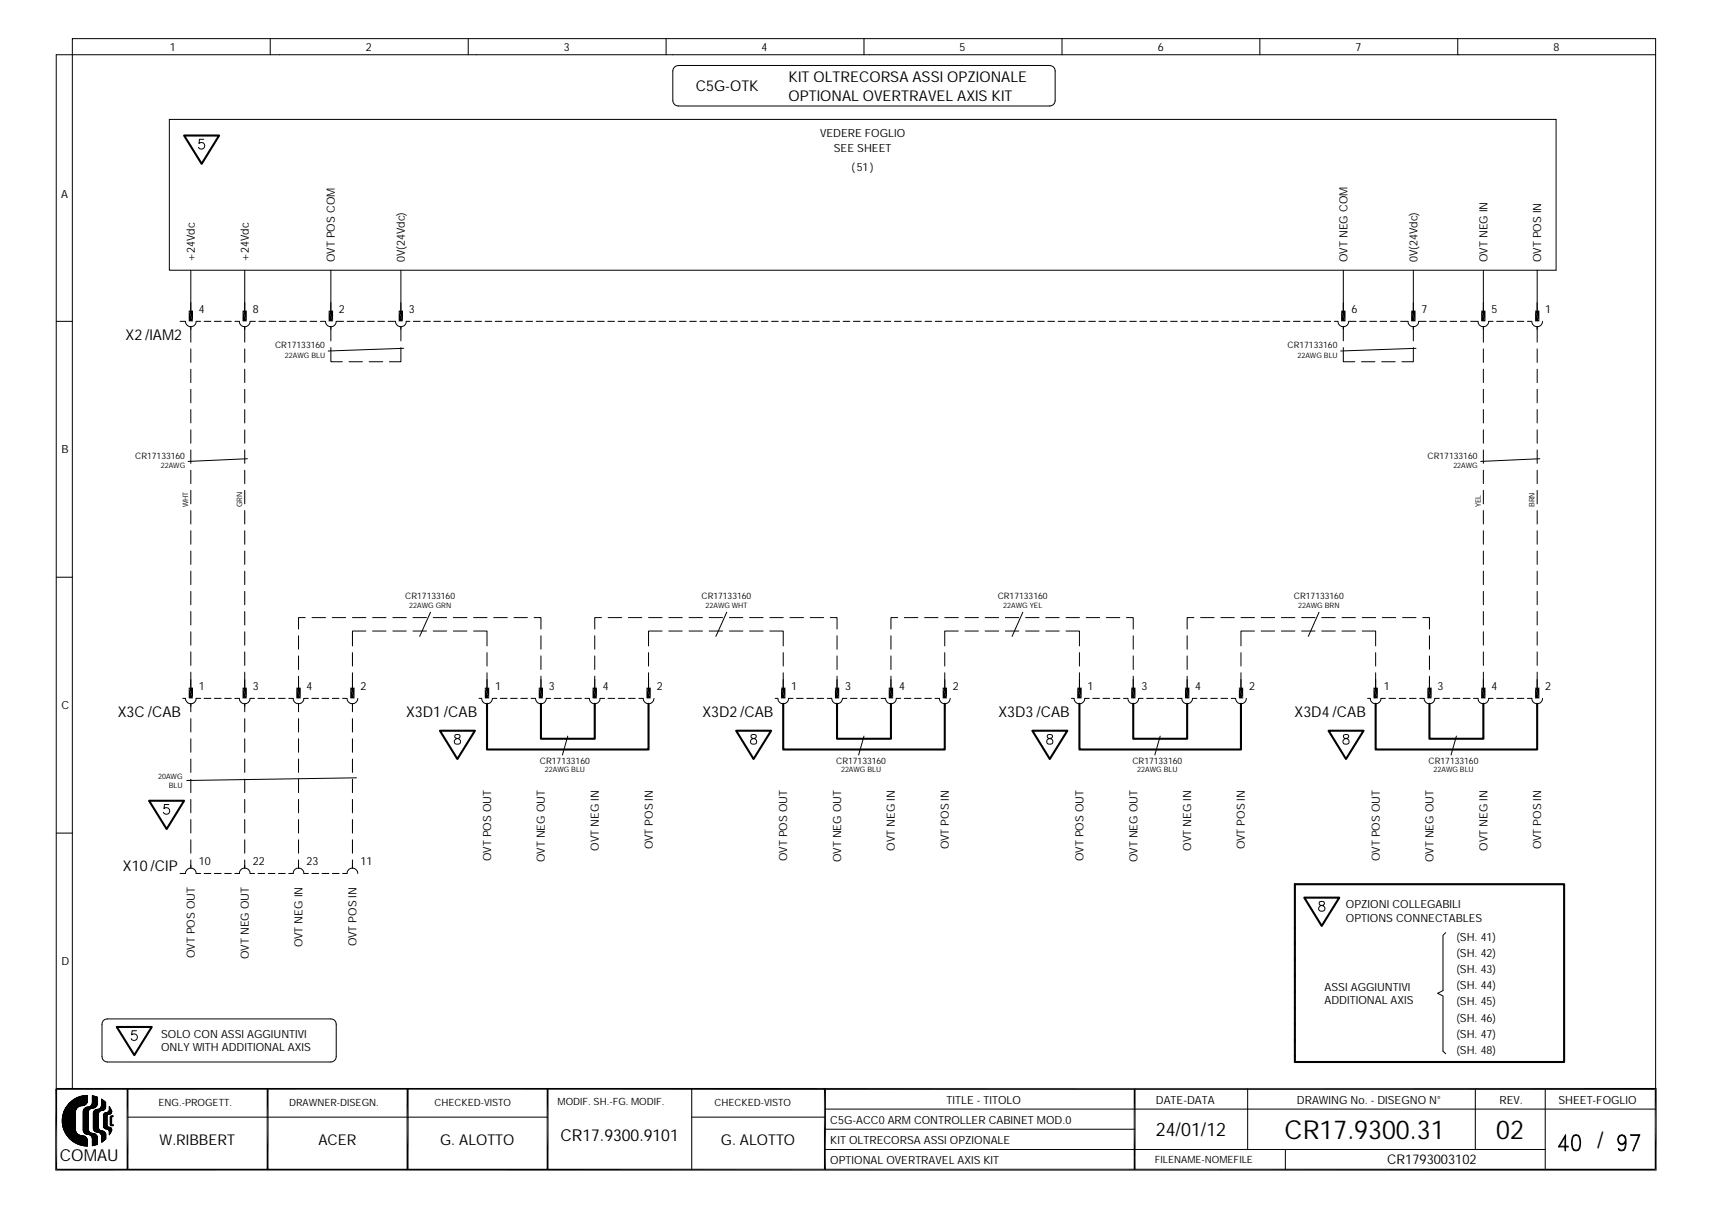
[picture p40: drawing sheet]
<svg xmlns="http://www.w3.org/2000/svg" width="297mm" height="210mm" viewBox="0 0 297 210" stroke-linecap="round" stroke-linejoin="round" font-family="sans-serif">
<defs><g id="words">
<g font-size="4.5">
<text x="222.9" y="197.5">CR17.9300.31</text>
<text x="259.6" y="197.5">02</text>
</g>
<text font-size="3.9" x="277.1" y="199.2">/</text>
<text font-size="3.2" x="200.5" y="197.1">24/01/12</text>
<g font-size="2.9">
<text x="10.4" y="201.5">COMAU</text>
<text x="97.2" y="198">CR17.9300.9101</text>
</g>
<g font-size="2.6">
<text x="120.7" y="15.8">C5G-OTK</text>
<text x="136.8" y="14.2">KIT OLTRECORSA ASSI OPZIONALE</text>
<text x="136.8" y="17.4">OPTIONAL OVERTRAVEL AXIS KIT</text>
<text x="21.8" y="59">X2/IAM2</text>
<text x="20.4" y="124.4">X3C /CAB</text>
<text x="70.5" y="124.4">X3D1 /CAB</text>
<text x="121.9" y="124.4">X3D2/CAB</text>
<text x="173.2" y="124.4">X3D3/CAB</text>
<text x="224.6" y="124.4">X3D4/CAB</text>
<text x="21.3" y="151.1">X10/CIP</text>
<text x="27.7" y="198.7">W.RIBBERT</text>
<text x="55.2" y="198.7">ACER</text>
<text x="76.4" y="198.7">G. ALOTTO</text>
<text x="125.1" y="198.7">G. ALOTTO</text>
</g>
<text font-size="2.3" x="240.7" y="202">CR1793003102</text>
<g font-size="1.9">
<text x="29.4" y="8.8">1</text>
<text x="63.5" y="8.8">2</text>
<text x="97.8" y="8.8">3</text>
<text x="132.1" y="8.8">4</text>
<text x="166.5" y="8.8">5</text>
<text x="200.9" y="8.8">6</text>
<text x="235.2" y="8.8">7</text>
<text x="269.5" y="8.8">8</text>
<text x="142.3" y="23.7">VEDERE FOGLIO</text>
<text x="144.7" y="26.3">SEE SHEET</text>
<text x="147.8" y="29.6">(51)</text>
<text x="10.6" y="34.3">A</text>
<text x="33.8" y="45.5" transform="rotate(-90 33.8 45.5)">+24Vdc</text>
<text x="43.2" y="45.5" transform="rotate(-90 43.2 45.5)">+24Vdc</text>
<text x="58.1" y="45.5" transform="rotate(-90 58.1 45.5)">OVT POS COM</text>
<text x="70.3" y="45.5" transform="rotate(-90 70.3 45.5)">0V(24Vdc)</text>
<text x="233.8" y="45.5" transform="rotate(-90 233.8 45.5)">OVT NEG COM</text>
<text x="245.9" y="45.5" transform="rotate(-90 245.9 45.5)">0V(24Vdc)</text>
<text x="258.1" y="45.5" transform="rotate(-90 258.1 45.5)">OVT NEG IN</text>
<text x="267.4" y="45.5" transform="rotate(-90 267.4 45.5)">OVT POS IN</text>
<text x="34.5" y="54.3">4</text>
<text x="43.9" y="54.3">8</text>
<text x="58.8" y="54.3">2</text>
<text x="71" y="54.3">3</text>
<text x="234.5" y="54.3">6</text>
<text x="246.6" y="54.3">7</text>
<text x="258.8" y="54.3">5</text>
<text x="268.1" y="54.3">1</text>
<text x="10.7" y="78.6">B</text>
<text x="34.5" y="119.8">1</text>
<text x="43.9" y="119.8">3</text>
<text x="53.2" y="119.8">4</text>
<text x="62.5" y="119.8">2</text>
<text x="85.9" y="119.8">1</text>
<text x="95.2" y="119.8">3</text>
<text x="104.6" y="119.8">4</text>
<text x="113.9" y="119.8">2</text>
<text x="137.3" y="119.8">1</text>
<text x="146.6" y="119.8">3</text>
<text x="156" y="119.8">4</text>
<text x="165.3" y="119.8">2</text>
<text x="188.7" y="119.8">1</text>
<text x="198" y="119.8">3</text>
<text x="207.4" y="119.8">4</text>
<text x="216.7" y="119.8">2</text>
<text x="240.1" y="119.8">1</text>
<text x="249.4" y="119.8">3</text>
<text x="258.8" y="119.8">4</text>
<text x="268.1" y="119.8">2</text>
<text x="10.6" y="123">C</text>
<text x="85.2" y="149.4" transform="rotate(-90 85.2 149.4)">OVT POS OUT</text>
<text x="94.6" y="149.6" transform="rotate(-90 94.6 149.6)">OVT NEG OUT</text>
<text x="103.9" y="147.5" transform="rotate(-90 103.9 147.5)">OVT NEG IN</text>
<text x="113.2" y="147.4" transform="rotate(-90 113.2 147.4)">OVT POS IN</text>
<text x="136.6" y="149.4" transform="rotate(-90 136.6 149.4)">OVT POS OUT</text>
<text x="145.9" y="149.6" transform="rotate(-90 145.9 149.6)">OVT NEG OUT</text>
<text x="155.3" y="147.5" transform="rotate(-90 155.3 147.5)">OVT NEG IN</text>
<text x="164.6" y="147.4" transform="rotate(-90 164.6 147.4)">OVT POS IN</text>
<text x="188" y="149.4" transform="rotate(-90 188 149.4)">OVT POS OUT</text>
<text x="197.3" y="149.6" transform="rotate(-90 197.3 149.6)">OVT NEG OUT</text>
<text x="206.7" y="147.5" transform="rotate(-90 206.7 147.5)">OVT NEG IN</text>
<text x="216" y="147.4" transform="rotate(-90 216 147.4)">OVT POS IN</text>
<text x="239.4" y="149.4" transform="rotate(-90 239.4 149.4)">OVT POS OUT</text>
<text x="248.7" y="149.6" transform="rotate(-90 248.7 149.6)">OVT NEG OUT</text>
<text x="258.1" y="147.5" transform="rotate(-90 258.1 147.5)">OVT NEG IN</text>
<text x="267.4" y="147.4" transform="rotate(-90 267.4 147.4)">OVT POS IN</text>
<text x="34.5" y="150.1">10</text>
<text x="43.9" y="150.1">22</text>
<text x="53.2" y="150.1">23</text>
<text x="62.5" y="150.1">11</text>
<text x="233.5" y="157.6">OPZIONI COLLEGABILI</text>
<text x="233.5" y="159.9">OPTIONS CONNECTABLES</text>
<text x="10.7" y="167.4">D</text>
<text x="33.8" y="166.2" transform="rotate(-90 33.8 166.2)">OVT POS OUT</text>
<text x="43.2" y="166.4" transform="rotate(-90 43.2 166.4)">OVT NEG OUT</text>
<text x="52.5" y="164.4" transform="rotate(-90 52.5 164.4)">OVT NEG IN</text>
<text x="61.8" y="164.2" transform="rotate(-90 61.8 164.2)">OVT POS IN</text>
<text x="252.7" y="166">(SH. 42)</text>
<text x="252.7" y="163.2">(SH. 41)</text>
<text x="229.8" y="171.8">ASSI AGGIUNTIVI</text>
<text x="252.7" y="171.6">(SH. 44)</text>
<text x="252.7" y="168.8">(SH. 43)</text>
<text x="229.8" y="174.2">ADDITIONAL AXIS</text>
<text x="252.7" y="177.2">(SH. 46)</text>
<text x="252.7" y="174.4">(SH. 45)</text>
<text x="28" y="180">SOLO CON ASSI AGGIUNTIVI</text>
<text x="28" y="182.3">ONLY WITH ADDITIONAL AXIS</text>
<text x="252.7" y="182.8">(SH. 48)</text>
<text x="252.7" y="180">(SH. 47)</text>
<text x="164.2" y="191.5">TITLE - TITOLO</text>
<text x="200.6" y="191.5">DATE-DATA</text>
<text x="225" y="191.5">DRAWING No. - DISEGNO N°</text>
<text x="260.2" y="191.5">REV.</text>
<text x="270.4" y="191.5">SHEET-FOGLIO</text>
<text x="144.1" y="195">C5G-ACC0 ARM CONTROLLER CABINET MOD.0</text>
<text x="144.1" y="198.5">KIT OLTRECORSA ASSI OPZIONALE</text>
<text x="144.1" y="202">OPTIONAL OVERTRAVEL AXIS KIT</text>
</g>
<g font-size="1.7">
<text x="27.5" y="191.9">ENG.-PROGETT.</text>
<text x="50.2" y="191.9">DRAWNER-DISEGN.</text>
<text x="75.4" y="191.9">CHECKED-VISTO</text>
<text x="96.7" y="191.7">MODIF. SH.-FG. MODIF.</text>
<text x="124" y="191.9">CHECKED-VISTO</text>
<text x="200.4" y="201.7">FILENAME-NOMEFILE</text>
</g>
<g font-size="1.5">
<text x="47.7" y="60.4">CR17133160</text>
<text x="223.4" y="60.4">CR17133160</text>
<text x="23.5" y="79.6">CR17133160</text>
<text x="247.7" y="79.6">CR17133160</text>
<text x="70.3" y="103.9">CR17133160</text>
<text x="121.7" y="103.9">CR17133160</text>
<text x="173.1" y="103.9">CR17133160</text>
<text x="224.5" y="103.9">CR17133160</text>
<text x="93.7" y="132.6">CR17133160</text>
<text x="145.1" y="132.6">CR17133160</text>
<text x="196.5" y="132.6">CR17133160</text>
<text x="247.9" y="132.6">CR17133160</text>
</g>
<g font-size="1.3">
<text x="49.4" y="62">22AWG BLU</text>
<text x="225.1" y="62">22AWG BLU</text>
<text x="27.9" y="81.2">22AWG</text>
<text x="252.2" y="81.2">22AWG</text>
<text x="32.6" y="88" transform="rotate(-90 32.6 88)">WHT</text>
<text x="42" y="88" transform="rotate(-90 42 88)">GRN</text>
<text x="256.9" y="88" transform="rotate(-90 256.9 88)">YEL</text>
<text x="266.2" y="88" transform="rotate(-90 266.2 88)">BRN</text>
<text x="71" y="105.5">22AWG GRN</text>
<text x="122.4" y="105.5">22AWG WHT</text>
<text x="174.1" y="105.5">22AWG YEL</text>
<text x="225.3" y="105.5">22AWG BRN</text>
<text x="27.4" y="135.1">20AWG</text>
<text x="29.3" y="136.8">BLU</text>
<text x="94.5" y="134">22AWG BLU</text>
<text x="145.9" y="134">22AWG BLU</text>
<text x="197.3" y="134">22AWG BLU</text>
<text x="248.7" y="134">22AWG BLU</text>
</g>
</g></defs>
<g fill="none" stroke="#000" stroke-width=".17">
<path d="M46.9 6.7v2.8M81.2 6.7v2.8M115.6 6.7v2.8M117.1 11.5l.6-.1h64.4a.95 .95 0 0 1 1 .9v5.1a.94 .94 0 0 1-1 1h-64.4a.95 .95 0 0 1-1-1v-5.1l.1-.3zM149.9 6.7v2.8M184.3 6.7v2.8M218.6 6.7v2.8M252.9 6.7v2.8M287.3 9.5h-277.5v179.4M29.4 20.7h240.6v26.2h-240.6zM35.3 24.2h-.7l-.1 .7a.58 .58 0 0 1 .9 0 .58 .58 0 0 1-.1 .8 .58 .58 0 0 1-.9-.2M9.8 55.7h2.8"/>
<path d="M31.2 55.7h1a.93 .93 0 0 0 .9 1 .93 .93 0 0 0 .9-1h.8M33.1 46.9v7.4M33.1 56.7v2.7M35.4 55.7h1.2M37.2 55.7h1.2M39 55.7h1.1M40.7 55.7h.8a.93 .93 0 0 0 1 1 .93 .93 0 0 0 .9-1h.9M42.5 46.9v7.4M42.5 56.7v2.7M44.9 55.7h1.2M46.7 55.7h1.2M48.5 55.7h1.1"/>
<path d="M50.2 55.7h1.2M52 55.7h1.2M53.8 55.7h1.1M55.6 55.7h.9a.93 .93 0 0 0 .9 1 .93 .93 0 0 0 .9-1h1.3M57.4 46.9v7.4M57.4 56.7v2.4M60.2 55.7h1.2M62 55.7h1.2M63.8 55.7h1.1M65.6 55.7h1.1M67.3 55.7h1.3a.93 .93 0 0 0 1 1 .93 .93 0 0 0 .9-1h.6M69.6 46.9v7.4"/>
<path d="M69.6 56.7v2.4M71.7 55.7h1.2M73.5 55.7h1.2M75.3 55.7h1.1M77 55.7h1.2M78.8 55.7h1.2M80.6 55.7h1.2M82.4 55.7h1.1M84.2 55.7h1.1M85.9 55.7h1.2M87.7 55.7h1.2M89.5 55.7h1.1"/>
<path d="M91.2 55.7h1.2M93 55.7h1.2M94.8 55.7h1.2M96.6 55.7h1.1M98.4 55.7h1.1M100.1 55.7h1.2M101.9 55.7h1.2M103.7 55.7h1.1M105.5 55.7h1.1M107.2 55.7h1.2M109 55.7h1.2M110.8 55.7h1.2"/>
<path d="M112.6 55.7h1.1M114.3 55.7h1.2M116.1 55.7h1.2M117.9 55.7h1.1M119.7 55.7h1.1M121.4 55.7h1.2M123.2 55.7h1.2M125 55.7h1.2M126.8 55.7h1.1M128.5 55.7h1.2M130.3 55.7h1.2M132.1 55.7h1.1"/>
<path d="M133.9 55.7h1.1M135.6 55.7h1.2M137.4 55.7h1.2M139.2 55.7h1.2M141 55.7h1.1M142.7 55.7h1.2M144.5 55.7h1.2M146.3 55.7h1.1M148.1 55.7h1.1M149.8 55.7h1.2M151.6 55.7h1.2M153.4 55.7h1.2"/>
<path d="M155.2 55.7h1.1M156.9 55.7h1.2M158.7 55.7h1.2M160.5 55.7h1.1M162.3 55.7h1.1M164 55.7h1.2M165.8 55.7h1.2M167.6 55.7h1.2M169.4 55.7h1.1M171.1 55.7h1.2M172.9 55.7h1.2M174.7 55.7h1.2"/>
<path d="M176.5 55.7h1.1M178.2 55.7h1.2M180 55.7h1.2M181.8 55.7h1.2M183.6 55.7h1.1M185.3 55.7h1.2M187.1 55.7h1.2M188.9 55.7h1.2M190.7 55.7h1.1M192.4 55.7h1.2M194.2 55.7h1.2M196 55.7h1.2"/>
<path d="M197.8 55.7h1.1M199.5 55.7h1.2M201.3 55.7h1.2M203.1 55.7h1.2M204.9 55.7h1.1M206.7 55.7h1.1M208.4 55.7h1.2M210.2 55.7h1.2M212 55.7h1.1M213.7 55.7h1.2M215.5 55.7h1.2M217.3 55.7h1.2"/>
<path d="M219.1 55.7h1.1M220.9 55.7h1.1M222.6 55.7h1.2M224.4 55.7h1.2M226.2 55.7h1.2M227.9 55.7h1.2M229.7 55.7h1.2M231.5 55.7h.6a.93 .93 0 0 0 1 1 .93 .93 0 0 0 .9-1h1.3M233.1 46.9v7.4M233.1 56.7v2.4M235.9 55.7h1.2M237.7 55.7h1.1"/>
<path d="M239.4 55.7h1.2M241.2 55.7h1.2M243 55.7h1.3a.93 .93 0 0 0 .9 1 .93 .93 0 0 0 .9-1h1.3M245.2 46.9v7.4M245.2 56.7v2.4M248 55.7h1.2M249.8 55.7h1.2M251.6 55.7h1.2M253.4 55.7h1.1M255.1 55.7h1.3a.93 .93 0 0 0 1 1 .93 .93 0 0 0 .9-1h.8M257.4 46.9v7.4M257.4 56.7v2.7"/>
<path d="M259.7 55.7h1.1M261.5 55.7h1.1M263.2 55.7h1.2M265 55.7h.8a.93 .93 0 0 0 .9 1 .93 .93 0 0 0 .9-1M266.7 46.9v7.4M266.7 56.7v2.7M33.1 60.5v2.4M33.1 64v2.4M33.1 67.5v2.4M33.1 71v2.4M33.1 74.6v2.3M33.1 78.1v2.3"/>
<path d="M42.5 60.5v2.4M42.5 64v2.4M42.5 67.5v2.4M42.5 71v2.4M42.5 74.6v2.3M42.5 78.1v2.3M42.9 79.6l-10.3 .4M57.4 60.3v2.5h2M60.6 62.8h2.3M64.1 62.8h2.3M69.6 60.3v2.5h-2M70 60.4l-13.1 .5"/>
<path d="M233.1 60.3v2.5h2M236.2 62.8h2.3M239.7 62.8h2.4M245.2 60.3v2.5h-2M245.7 60.4l-13.1 .5M257.4 60.5v2.4M257.4 64v2.4M257.4 67.5v2.4M257.4 71v2.4M257.4 74.6v2.3M257.4 78.1v2.3M266.7 60.5v2.4"/>
<path d="M266.7 64v2.4M266.7 67.5v2.4M266.7 71v2.4M266.7 74.6v2.3M266.7 78.1v2.3M267.2 79.6l-10.3 .4M33.1 81.6v2.3M33.1 85.1v2.3M33.1 88.6v2.3M33.1 92.1v2.3M33.1 95.6v2.3M33.1 99.1v2.3"/>
<path d="M42.5 81.6v2.3M42.5 85.1v2.3M42.5 88.6v2.3M42.5 92.1v2.3M42.5 95.6v2.3M42.5 99.1v2.3M257.4 81.6v2.3M257.4 85.1v2.3M257.4 88.6v2.3M257.4 92.1v2.3M257.4 95.6v2.3M257.4 99.1v2.3"/>
<path d="M266.7 81.6v2.3M266.7 85.1v2.3M266.7 88.6v2.3M266.7 92.1v2.3M266.7 95.6v2.3M266.7 99.1v2.3M9.8 100.1h2.8M33.1 102.6v2.3M33.1 106.1v2.3M33.1 109.6v2.3M33.1 113.1v2.3M33.1 116.6v3.2"/>
<path d="M42.5 102.6v2.3M42.5 106.1v2.3M42.5 109.6v2.3M42.5 113.1v2.3M42.5 116.6v3.2M51.8 110.3v2.3M51.8 113.8v2.3M51.8 117.3v2.5M53 107.1h-1.2v2M54.1 107.1h2.4M57.6 107.1h2.4M61.2 113.2v2.3"/>
<path d="M61.2 116.7v3.1M61.2 107.1h2.3M63.5 109.5h-2.3v2.5M64.6 109.5h2.4M64.6 107.1h2.4M68.2 109.5h2.3M68.2 107.1h2.3M71.6 109.5h2.4M71.6 107.1h2.4M74.7 106.2l-1.9 4.2M75.2 109.5h2.3M75.2 107.1h2.3"/>
<path d="M78.7 109.5h2.3M78.7 107.1h2.3M82.2 109.5h2.3v2.5M82.2 107.1h2.3M84.5 113.2v2.3M84.5 116.7v3.1M85.7 107.1h2.3M89.2 107.1h2.3M92.7 107.1h1.2v2M93.9 110.3v2.3M93.9 113.8v2.3M93.9 117.3v2.5"/>
<path d="M103.2 110.3v2.3M103.2 113.8v2.3M103.2 117.3v2.5M104.4 107.1h-1.2v2M105.5 107.1h2.4M109 107.1h2.4M112.5 113.2v2.3M112.5 116.7v3.1M112.5 107.1h2.4M114.9 109.5h-2.4v2.5M116 109.5h2.4M116 107.1h2.4"/>
<path d="M119.5 109.5h2.4M119.5 107.1h2.4M123 109.5h2.4M123 107.1h2.4M126.1 106.2l-1.9 4.2M126.6 109.5h2.3M126.6 107.1h2.3M130 109.5h2.4M130 107.1h2.4M133.6 109.5h2.3v2.5M133.6 107.1h2.3M135.9 113.2v2.3"/>
<path d="M135.9 116.7v3.1M137.1 107.1h2.3M140.6 107.1h2.3M144.1 107.1h1.1v2M145.2 110.3v2.3M145.2 113.8v2.3M145.2 117.3v2.5M154.6 110.3v2.3M154.6 113.8v2.3M154.6 117.3v2.5M155.7 107.1h-1.1v2M156.9 107.1h2.4"/>
<path d="M160.4 107.1h2.4M163.9 113.2v2.3M163.9 116.7v3.1M163.9 107.1h2.4M166.3 109.5h-2.4v2.5M167.4 109.5h2.4M167.4 107.1h2.4M170.9 109.5h2.4M170.9 107.1h2.4M174.4 109.5h2.4M174.4 107.1h2.4M177.5 106.2l-1.9 4.2"/>
<path d="M177.9 109.5h2.4M177.9 107.1h2.4M181.4 109.5h2.4M181.4 107.1h2.4M185 109.5h2.3v2.5M185 107.1h2.3M187.3 113.2v2.3M187.3 116.7v3.1M188.4 107.1h2.4M192 107.1h2.3M195.5 107.1h1.1v2M196.6 110.3v2.3"/>
<path d="M196.6 113.8v2.3M196.6 117.3v2.5M206 110.3v2.3M206 113.8v2.3M206 117.3v2.5M207.1 107.1h-1.1v2M208.3 107.1h2.4M211.8 107.1h2.3M215.3 113.2v2.3M215.3 116.7v3.1M215.3 107.1h2.4M217.7 109.5h-2.4v2.5"/>
<path d="M218.8 109.5h2.3M218.8 107.1h2.3M222.3 109.5h2.4M222.3 107.1h2.4M225.8 109.5h2.4M225.8 107.1h2.4M228.9 106.2l-1.9 4.2M229.3 109.5h2.4M229.3 107.1h2.4M232.8 109.5h2.4M232.8 107.1h2.4M236.3 109.5h2.4v2.5"/>
<path d="M236.3 107.1h2.4M238.7 113.2v2.3M238.7 116.7v3.1M239.8 107.1h2.4M243.4 107.1h2.3M246.8 107.1h1.2v2M248 110.3v2.3M248 113.8v2.3M248 117.3v2.5M257.4 102.6v2.3M257.4 106.1v2.3M257.4 109.6v2.3"/>
<path d="M257.4 113.1v2.3M257.4 116.6v3.2M266.7 102.6v2.3M266.7 106.1v2.3M266.7 109.6v2.3M266.7 113.1v2.3M266.7 116.6v3.2M29.3 139.6h-.8l-.1 .7a.57 .57 0 0 1 .9 0 .57 .57 0 0 1-.1 .8 .57 .57 0 0 1-.8-.2M31.7 121.2h.5a.93 .93 0 0 0 .9 .9 .93 .93 0 0 0 .9-.9h.8M33.1 122.1v1.4M33.1 124.7v2.3M33.1 128.2v2.3"/>
<path d="M33.1 131.7v2.3M33.1 135.2v2.3M33.1 138.7v2.3M35.4 121.2h1.2M37.2 121.2h1.2M39 121.2h1.1M40.7 121.2h.8a.93 .93 0 0 0 1 .9 .93 .93 0 0 0 .9-.9h.8M42.5 122.1v1.4M42.5 124.7v2.3M42.5 128.2v2.3M42.5 131.7v2.3M42.5 135.2v2.3"/>
<path d="M42.5 138.7v2.3M44.8 121.2h1.1M46.5 121.2h1.2M48.3 121.2h1.2M50.1 121.2h.8a.93 .93 0 0 0 .9 .9 .93 .93 0 0 0 .9-.9h.8M51.8 122.1v1.4M51.8 124.7v2.3M51.8 128.2v2.3M51.8 131.7v2.3M51.8 135.2v2.3M51.8 138.7v2.3M54.1 121.2h1.2"/>
<path d="M55.9 121.2h1.1M57.7 121.2h1.1M59.4 121.2h.8a.94 .94 0 0 0 .9 .9 .94 .94 0 0 0 1-.9M61.2 122.1v1.4M61.2 124.7v2.3M61.2 128.2v2.3M61.2 131.7v2.3M61.2 135.2v2.3M61.2 138.7v2.3M61.8 134.9l-29.4 .5M79 127.5a.35 .35 0 0 0 .1 .6 .6 .6 0 0 1 .7 .2 .6 .6 0 0 1-.1 .7l-.5 .1a.48 .48 0 0 1-.4-.5 .48 .48 0 0 1 .5-.5h.3a.33 .33 0 0 0 .1-.6zM83.1 121.2h.5a.93 .93 0 0 0 .9 .9 .93 .93 0 0 0 .9-.9h.8"/>
<path d="M84.5 122.1v.4M86.8 121.2h1.2M88.6 121.2h1.1M90.4 121.2h1.1M92.1 121.2h.8a.94 .94 0 0 0 .9 .9 .94 .94 0 0 0 1-.9h.7M93.9 122.1v.4M96.2 121.2h1.1M97.9 121.2h1.2M98.5 127.7l-.9 3.3M99.7 121.2h1.2M101.5 121.2h.8a.93 .93 0 0 0 .9 .9 .93 .93 0 0 0 .9-.9h.8M103.2 122.1v.4"/>
<path d="M105.5 121.2h1.2M107.3 121.2h1.1M109.1 121.2h1.1M110.8 121.2h.8a.94 .94 0 0 0 .9 .9 .94 .94 0 0 0 1-.9M112.5 122.1v.4M130.4 127.5a.35 .35 0 0 0 .1 .6 .6 .6 0 0 1 .7 .2 .6 .6 0 0 1-.1 .7l-.5 .1a.48 .48 0 0 1-.4-.5 .48 .48 0 0 1 .5-.5h.3a.33 .33 0 0 0 .1-.6zM134.5 121.2h.5a.93 .93 0 0 0 .9 .9 .93 .93 0 0 0 .9-.9h.8M135.9 122.1v.4M138.2 121.2h1.2M140 121.2h1.1M141.8 121.2h1.1M143.5 121.2h.8a.94 .94 0 0 0 .9 .9 .94 .94 0 0 0 1-.9h.7"/>
<path d="M145.2 122.1v.4M147.6 121.2h1.1M149.3 121.2h1.2M149.9 127.7l-.9 3.3M151.1 121.2h1.2M152.9 121.2h.7a.93 .93 0 0 0 1 .9 .93 .93 0 0 0 .9-.9h.8M154.6 122.1v.4M156.9 121.2h1.2M158.7 121.2h1.1M160.4 121.2h1.2M162.2 121.2h.8a.94 .94 0 0 0 .9 .9 .94 .94 0 0 0 1-.9M163.9 122.1v.4"/>
<path d="M181.8 127.5a.35 .35 0 0 0 .1 .6 .6 .6 0 0 1 .7 .2 .6 .6 0 0 1-.1 .7l-.5 .1a.48 .48 0 0 1-.4-.5 .48 .48 0 0 1 .5-.5h.3a.33 .33 0 0 0 .1-.6zM185.9 121.2h.5a.93 .93 0 0 0 .9 .9 .93 .93 0 0 0 .9-.9h.8M187.3 122.1v.4M189.6 121.2h1.2M191.4 121.2h1.1M193.1 121.2h1.2M194.9 121.2h.8a.94 .94 0 0 0 .9 .9 .94 .94 0 0 0 1-.9h.7M196.6 122.1v.4M198.9 121.2h1.2M200.7 121.2h1.2M201.3 127.7l-.9 3.3M202.5 121.2h1.2"/>
<path d="M204.3 121.2h.7a.93 .93 0 0 0 1 .9 .93 .93 0 0 0 .9-.9h.8M206 122.1v.4M208.3 121.2h1.1M210.1 121.2h1.1M211.8 121.2h1.2M213.6 121.2h.8a.93 .93 0 0 0 .9 .9 .93 .93 0 0 0 .9-.9M215.3 122.1v.4M233.2 127.5a.35 .35 0 0 0 .1 .6 .6 .6 0 0 1 .7 .2 .6 .6 0 0 1-.1 .7l-.5 .1a.48 .48 0 0 1-.4-.5 .48 .48 0 0 1 .5-.5h.3a.33 .33 0 0 0 .1-.6zM237.3 121.2h.4a.93 .93 0 0 0 1 .9 .93 .93 0 0 0 .9-.9h.8M238.7 122.1v.4M241 121.2h1.1M242.8 121.2h1.1"/>
<path d="M244.5 121.2h1.2M246.3 121.2h.8a.93 .93 0 0 0 .9 .9 .93 .93 0 0 0 .9-.9h.8M248 122.1v.4M250.3 121.2h1.2M252.1 121.2h1.2M252.7 127.7l-.9 3.3M253.9 121.2h1.2M255.7 121.2h.7a.93 .93 0 0 0 1 .9 .93 .93 0 0 0 .9-.9h.8M257.4 122.1v.4M259.7 121.2h1.1M261.5 121.2h1.1M263.2 121.2h1.2"/>
<path d="M265 121.2h.8a.93 .93 0 0 0 .9 .9 .93 .93 0 0 0 .9-.9M266.7 122.1v.4M9.8 144.5h2.8M31.2 151.5h1a.93 .93 0 0 1 .9-.9 .93 .93 0 0 1 .9 .9h.8M33.1 142.2v2.3M33.1 145.7v2.3M33.1 149.2v1.4M35.4 151.5h1.2M37.2 151.5h1.2M39 151.5h1.1M40.7 151.5h.8a.93 .93 0 0 1 1-.9 .93 .93 0 0 1 .9 .9h.8M42.5 142.2v2.3"/>
<path d="M42.5 145.7v2.3M42.5 149.2v1.4M44.8 151.5h1.1M46.5 151.5h1.2M48.3 151.5h1.2M50.1 151.5h.8a.93 .93 0 0 1 .9-.9 .93 .93 0 0 1 .9 .9h.8M51.8 142.2v2.3M51.8 145.7v2.3M51.8 149.2v1.4M54.1 151.5h1.2M55.9 151.5h1.1M57.7 151.5h1.1"/>
<path d="M59.4 151.5h.8a.94 .94 0 0 1 .9-.9 .94 .94 0 0 1 1 .9M61.2 142.2v2.3M61.2 145.7v2.3M61.2 149.2v1.4M228.9 156.5a.37 .37 0 0 0 .2 .5 .59 .59 0 0 1 .7 .3 .59 .59 0 0 1-.1 .7 .62 .62 0 0 1-.9-.3 .66 .66 0 0 1 .8-.7 .35 .35 0 0 0 .1-.5zM18.1 176.9l.5-.1h38.8a.91 .91 0 0 1 .9 .9v5.6a.94 .94 0 0 1-.9 .9h-38.8a.95 .95 0 0 1-.9-.9v-5.6v-.3zM23.7 178.8h-.8l-.1 .7a.57 .57 0 0 1 .9 0 .57 .57 0 0 1-.1 .9 .57 .57 0 0 1-.8-.2M250.8 161.8l-.4 .5v9.5l-1 .5 1 .5v9.5l.4 .5M10.8 194l2.4 2.4M10.8 194.9l3.9 3.9M10.8 193.8l2.3 2.3M10.8 195.1l3.7 3.6"/>
<path d="M10.9 193.7l2.2 2.3-1.3 1.2M10.9 193.4l2.2 2.2M10.9 195.5l3.2 3.2M10.9 193.3l2.2 2.1M11 193.1l2.1 2.2M11 195.7l2.9 2.9M11 193l2.1 2.1M11.1 192.9l2 2M11.1 196l2.5 2.5M11.1 192.8l2 2-1.8 1.7M11.2 192.6l1.9 2M11.2 192.5l1.9 1.9"/>
<path d="M11.3 192.4l1.8 1.8M11.3 192.3l1.8 1.7M11.4 192.2l1.7 1.7M11.4 196.7l1.5 1.5M11.5 192.1l1.6 1.6M11.5 192l1.6 1.5M11.6 191.9l1.5 1.5M11.7 191.8l1.4 1.4M11.8 191.7l1.3 1.3M11.8 191.6l1.3 1.2M11.9 191.5l1.2 1.2M12 191.4l1.1 1.1"/>
<path d="M12.1 191.3l1.1 1.1M12.2 191.2l1.1 1.1M12.2 191.2l-.2 .2M12.3 191.1l1.1 1.1M12.4 191.1l1 1M12.4 191l1.1 1.1M12.6 188.9v-182.2h274.7v182.2M12.6 190.9l1 1.1M12.7 190.8l1 1.1M12.7 190.8l1.2 1.1M12.8 190.7l1.2 1.1M12.9 190.7l-1.5 1.4"/>
<path d="M13 190.6l1.1 1.2M13.1 190.6l1.2 1.2M13.1 196.2a1.39 1.39 0 0 0 1.5 .9 .83 .83 0 0 1 .6 .8M13.1 195.5l-1.5 1.5M13.1 195.3l-1.6 1.6M13.1 195.1l-1.6 1.7M13.1 195l-1.7 1.7M13.1 194.6l-1.8 1.8M13.1 194.4l-1.9 1.9 2.1 2.1 1.3-1.3M13.1 194.3l-1.9 1.9M13.1 194.1l-2 2M13.1 193.9l-2 2.1"/>
<path d="M13.1 193.8l-2.1 2M13.1 193.6l-2.1 2.1M13.1 193.4l-2.2 2.2M13.1 193.2l-2.2 2.2M13.1 193.1l-2.2 2.2 3.4 3.4 .9-.8M13.1 192.9l-2.2 2.2M13.1 192.7l-2.3 2.3M13.1 195.6l-1.4 1.5M13.1 195.8l-1.4 1.4M13.1 196.2l-1.2 1.2M13.1 196.3l-1.1 1.1M13.2 190.5l1.3 1.3"/>
<path d="M13.2 192.4l-2.4 2.4M13.2 196.4l-1.1 1.1M13.3 196.5l-1.1 1.1M13.3 196.6l-1 1.1-.4-.4M13.4 196.7l-1 1.1M13.4 190.4l1.3 1.3M13.5 196.8l-1.1 1M13.5 190.3l1.3 1.3M13.6 190.3l-2.5 2.5M13.6 196.8l-1 1.1M13.7 190.3l1.2 1.3M13.7 196.9l1.5 1.4"/>
<path d="M13.7 196.9l-1.1 1.1M13.8 190.3l1.2 1.2M13.8 190.2l-2.8 2.9M13.9 196.9l-1.2 1.2M13.9 190.2l1.2 1.2M14 197l1.2 1.2M14 197l-1.2 1.1M14.1 190.2l1 1M14.1 190.2l-3.2 3.1M14.1 197l-1.1 1.2M14.2 197l1 1M14.2 190.1l1 1"/>
<path d="M14.3 197l-1.2 1.3M14.4 197l.8 .8M14.4 196a.77 .77 0 0 0 .8 .8M14.4 194.9l.9 .8M14.4 195.2l1 .9-.6 .6M14.4 195.6l2.5 2.4M14.4 195.9l.9 .9M14.4 194.3l.9 .9M14.4 194.2l.9 .8M14.4 194l.9 .9M14.4 193.8l.9 .9M14.4 193.1l.9 .9"/>
<path d="M14.4 193l.9 .8M14.4 192.8l.9 .9M14.4 193.3l.9 .9M14.4 193.5l.9 .9M14.4 193.7l.9 .8M14.4 194.5l.9 .9M14.4 194.7l.9 .9M14.4 195l.9 .9M14.4 195.7l1.2 1.2M14.4 196.1l.8 .7M14.5 197l-1.3 1.3M14.5 192.7l.8 .8"/>
<path d="M14.5 190.1l.7 .7M14.5 192.5l.8 .8M14.5 190.1l-3.7 3.7M14.6 197.1l.5 .5M14.6 192.4l.7 .8M14.6 191.8l-1.3-1.3-2.1 2M14.6 190.1l.6 .5M14.6 192.3l.7 .7M14.7 197.1l-1.3 1.3M14.7 190l-3.9 4M14.7 192.2l.6 .6M14.8 190l.4 .4"/>
<path d="M14.8 197.2l-1.3 1.3M14.8 192.2l.6 .5M14.9 192.1l-.4 .4M14.9 190l-4.1 4.2 4.4 4.3M14.9 197.3l-1.2 1.2M14.9 192.1l.5 .5M14.9 190l.3 .3M15 197.4l-1.2 1.2M15 197.5l-1.1 1.1M15.1 192.1l.4 .4M15.1 197.6l-1 1.1M15.1 192.1l-.6 .6"/>
<path d="M15.1 191.2l-.5 .6M15.2 191l-.8 .8M15.2 197.7l-1 1M15.2 190.9a1 1 0 0 1-1.2 .9 1.16 1.16 0 0 0-.9 .9v3.5M15.2 190.9v-.9a4.4 4.4 0 0 0-4.4 4.4 4.4 4.4 0 0 0 4.4 4.4v-.9M15.2 197.9h.1M15.2 190.8l-1 1M15.2 190.6l-1.2 1.2M15.2 190.5l-1.5 1.5M15.2 190.3l-4.4 4.4 4.1 4.1M15.2 190.1l-4.4 4.4 4.3 4.3 .1-.1M15.2 190.1l-.1-.1-4.3 4.3 4.4 4.4"/>
<path d="M15.2 190.9l-.9-.8-3.4 3.4 2.2 2.3M15.2 198l-.7 .7M15.2 198.2l-.6 .6M15.2 198.4l-.4 .4M15.2 198.6l-.3 .2M15.2 192a.85 .85 0 0 0-.8 .8v3.2M15.2 196.8a.8 .8 0 0 1 .8 .8v1.1M15.2 192l.4 .4M15.3 195.8a.77 .77 0 0 0 .8 .8M15.3 193.3l-.9 .8M15.3 193.1l-.9 .9M15.3 193.4l-.9 .9"/>
<path d="M15.3 193.6l-.9 .9M15.3 193.8l-.9 .8M15.3 193.9l-.9 .9M15.3 194.3l-.9 .9M15.3 194.5l-.9 .8 2.5 2.5M15.3 194.6l-.9 .9M15.3 195.5l-.8 .8 .4 .4M15.3 195.7l-.7 .7M15.3 194.8l-.9 .9M15.3 194.1l-.9 .9M15.3 195l-.9 .8M15.3 195.1l-.9 .9"/>
<path d="M15.3 195.3l-.8 .9M15.3 195.8l-.7 .7M15.3 192.9l-.9 .9M15.3 192l-.9 .9M15.3 196l-.6 .6M15.4 192.7l-1 .9M15.4 192l.3 .3M15.4 196.3l-.5 .4M15.5 196.4l-.4 .4M15.5 192l.3 .3M15.6 192l-1.2 1.1M15.6 196.4l-.4 .4"/>
<path d="M15.7 196.5l-.3 .3M15.7 191.9l.4 .3M15.8 196.5l1.1 1.2M15.8 196.6l-.3 .2M15.8 191.8l.5 .4M15.9 191.7l.5 .5 .4-.4M15.9 196.6l-.3 .3M15.9 197.2l1 1M16 191.6l.5 .5M16 196.6l.9 .9M16 191.4l.6 .6M16 190.1l.9 .8"/>
<path d="M16 197.6l.9 .9M16 197.8l.8 .8 .1-.2M16 198.2l.5 .4 .4-.4M16 198.3l.4 .4M16 191.3l.7 .7M16 191.1l.8 .7M16 197.5l.9 .9M16 198l.6 .6M16 198.7h.1M16 190.9l.8 .8M16 190.8l.9 .8M16 190.6l.9 .8"/>
<path d="M16 190.4l.9 .9M16 190.2l.9 .9M16.1 196.6a.8 .8 0 0 1 .8 .8v1.1M16.1 196.6l-.4 .4M16.1 192.2a.8 .8 0 0 0-.8 .8v2.8M16.2 193.1v2.6a.77 .77 0 0 0 .9 .7 .73 .73 0 0 1 .5 .7v1.1l.8-.6-.1-1-.2-.3-.4-.1M16.2 193.2a.8 .8 0 0 1 .9-.8l.5-.4v-1.3l.7 .5v1l-.2 .3-.8 .3-.2 .3v2.5M16.2 195.8l.6 .6 .4-.4M16.2 195.6l.8 .8 .3-.3M16.2 194.9l.9 .9M16.2 194.7l.9 .9M16.2 193.7l.9 .9"/>
<path d="M16.2 193.4l.9 .8M16.2 195.2l2.2 2.2M16.2 196.6l.7 .7M16.2 193.5l.9 .9M16.2 193.9l.9 .9-.9 .9M16.2 195.4l1.1 1.1 .3-.3M16.2 194l.9 .9M16.2 194.2l.9 .9M16.2 194.4l.9 .9M16.2 194.6l.9 .8M16.2 195.1l2.2 2.1M16.2 193.2l.9 .8"/>
<path d="M16.2 190.1l-.2 .2M16.2 193l.9 .9M16.2 192.9l.9 .8M16.3 196l.3 .3M16.3 196.6l-.5 .5M16.3 190.1l.6 .7M16.3 192.8l.3-.3 .5 .6M16.3 192.8l.8 .7M16.3 190.2l-.3 .3M16.4 196.7l-.5 .5M16.4 192.7l.7 .7M16.4 196.7l.4 .4-.8 .8"/>
<path d="M16.5 192.6l.6 .6M16.5 196.7l-.5 .6M16.6 196.8l-.6 .6M16.6 190.2l-.6 .6M16.7 196.9l-.7 .6M16.7 192.5l.5 .4M16.8 197l-.8 .7M16.8 192.5l-.6 .6M16.8 192.4l.5 .4M16.9 190.3l-.9-.2v1.2a.77 .77 0 0 1-.8 .7M16.9 190.3v1.1a.76 .76 0 0 1-.8 .8M16.9 191.5l-.7 .7"/>
<path d="M16.9 191.3l-.9 .9-.4-.3M16.9 190.8l-2.5 2.5M16.9 190.7l-1 .9M16.9 190.5l-.9 .8M16.9 190.3l-.9 .9M16.9 191.2l-1.2 1.1M16.9 191l-2.5 2.4M16.9 190.4l-.2-.1-.7 .7M16.9 190.6l-.4-.4-.5 .5M16.9 197.2l-.9 .9M16.9 198.5l-.9 .2M16.9 198l-.7 .7-.2-.2"/>
<path d="M16.9 197.4l-.9 .8M16.9 197.5l-.9 .9M16.9 197.7l-.9 .9M16.9 197.9l-.9 .8M17.1 195.6l.2 .5 .4 .1M17.1 193.8l-.9 .8M17.1 193.9l-.9 .9M17.1 194.1l-.9 .9M17.1 195l-.9 .8M17.1 195.3l-.8 .8M17.1 195.5l-.7 .7M17.1 193.6l-.9 .9"/>
<path d="M17.1 195.1l-.9 .9M17.1 194.6l-.9 .9M17.1 194.4l-.9 .9M17.1 194.3l-.9 .8M17.1 193.4l-.9 .9M17.1 193.2l-.9 .9M17.1 195.6l-.6 .7M17.1 195.8l-.5 .5M17.1 196.4l.3-.3 1 1M17.1 192.4l.3 .3M17.1 193l-.9 .9M17.2 195.9l-.5 .5"/>
<path d="M17.3 192.8l-.3-.4-.8 .8M17.4 192.3l.3 .4M17.4 196.6l.5-.4 .4 .5M17.4 192.2l.5 .4M17.5 192.1l.5 .5M17.6 192.7l-.3-.4-1.1 1.1M17.6 192l.5 .5M17.6 191.8l.6 .6M17.6 191.3l.7 .7M17.6 191.1l.7 .8M17.6 191l.7 .7M17.6 197.5l.4 .4"/>
<path d="M17.6 197.2l.6 .6M17.6 197.4l.5 .4M17.6 197.7l.3 .3M17.6 197.9l.2 .1M17.7 190.7l-.1 .1 .7 .7M17.7 196.2l.7 .7M17.7 196.2l-.3 .3M17.8 190.8l.5 .6M17.8 190.8l-.2 .2M17.9 190.9l-.3 .2M17.9 193.4l.7 .6-.7 .6 .7 .6M17.9 193.5l.7 .7"/>
<path d="M18 193.4l.3-.4 .4 .4M18 190.9l-.4 .4M18 196.3l-.5 .4 .9 .9M18 193.3l.6 .5-.7 .6 .7 .6-.6 .6M18.1 193.2l.5 .4-.7 .6 .7 .6-.6 .7 .3 .3M18.1 191l-.5 .5 .7 .7M18.1 196.3l-.5 .6M18.2 193.1l.4 .4M18.2 191.1l-.6 .6 .7 .6M18.2 196.4l-.6 .6 .7 .7M18.3 191.2l-.7 .6M18.3 196.5l-.7 .7"/>
<path d="M18.3 196.6l-.7 .7M18.3 191.3l-.8 .8M18.3 191.4l-2.1 2.2M18.3 191.6l-2.1 2.2M18.3 192.1l-.5 .5M18.3 191.8l-.9 .9M18.3 192l-.6 .7M18.4 196.7h.1M18.4 197.5l-.7 .6-.1-.1M18.4 196.8l-.8 .7M18.4 196.9l-.8 .8M18.4 197.1l-.8 .7"/>
<path d="M18.4 197.3l-.8 .7M18.4 193l.4 .3M18.5 193l-.6 .6M18.6 194.3l-.7 .6 1.4 1.4M18.6 194.1l-.7 .7 1.4 1.4M18.6 195.2l-.5 .5M18.6 193l.3 .3M18.6 195.3l-.4 .4M18.7 195.4l-.4 .4M18.7 192.9l.3 .4M18.8 195.5l-.4 .3M18.8 192.8l.4 .4"/>
<path d="M18.9 195.6l-.3 .2M18.9 192.8l.4 .3M18.9 195.6l.5 .4M18.9 192.7l.4 .3-.2 .2M19 192.5a.91 .91 0 0 1-.9 .6l-.2 .4v1.8a.57 .57 0 0 0 .7 .6l.3 .2 .1 .7M19 192.5v-.5l.4 .8-.1 .4-.6 .2-.1 .3v1.6l.7 .4 .1 .3-.4 .8M19 196.5l.1 .1M19 196.3l.2 .2M19 192.5l.4 .4M19 192.3l.4 .4M19 192.1l.2 .3M19 192h.1"/>
<path d="M19 196.8h.1M19 192.1v.1M19 195.6l-.3 .3M19.1 192.2l-.1 .2M19.1 195.6l.3 .2M19.1 193.9v1.2l.3 .2h.2v-.2M19.1 194.4l.3 .2M19.1 194.2l.3 .3M19.1 195.1l.2 .2 .2-.2M19.1 194.7l.3 .3M19.1 194.6l.3 .2M19.1 194.9l.4 .4 .1-.2"/>
<path d="M19.1 194l.3 .3M19.1 193.9l.3 .2M19.2 195.6l-.4 .4M19.2 192.3l-.2 .2M19.2 196.4l-.2 .3M19.2 192.4l-1.3 1.3 .7 .6M19.3 192.5l-1.4 1.4 .7 .6-.7 .6 1.3 1.3M19.3 195.7l-.4 .4M19.3 192.7l-1.4 1.4 .7 .6-.7 .6 .6 .5M19.3 195.8l-.4 .4M19.4 193.8v1.3h.2M19.4 193.8l.2-.2a.33 .33 0 0 0-.5 .3"/>
<path d="M19.4 193.9l-.3 .2M19.4 194.6l-.3 .2M19.4 195.1l-.2 .1M19.4 194.9l-.3 .2M19.4 196.1l-.4 .4M19.4 193.6l.1 .1M19.4 194.4l-.3 .2M19.4 194.2l-.3 .2M19.4 194l-.3 .3M19.4 194.7l-.3 .3M19.4 193.8l-.2-.2v.1l.2 .2M19.4 192.8l-.5 .5"/>
<path d="M19.4 195.9l-.4 .4M19.5 193.6l-.4 .3M19.5 193.6h.1M19.5 195.1l.1 .1M19.6 193.6l-.1 .1M22.1 193.8h72.9M120 188.9v14M120 193.8h23.1M143.1 199.4h125M143.1 192.4h144.2M143.1 195.9h53.8M216.5 188.9v10.5"/>
<path d="M223 199.4v3.5M256 188.9v10.5M268.1 188.9v14M270.5 198.8h1.6v.2h-1.7l1.2-2.2v2.8h-.1v-2.4l-1 1.8M273 197l.6-.2a1.3 1.3 0 0 1 .6 1.6l-.1 .7-.2 .4-.3 .1-.6-.1a2.5 2.5 0 0 1 0-2.5zM273 199.4l.3 .1 .6-.1M273 197.1l.3-.1 .6 .1M273.1 197a2.49 2.49 0 0 0 0 2.5M273.8 197a2.49 2.49 0 0 1 0 2.5M280.8 197.9l.2 .4 .3 .1 .5-.1 .2-.4M280.8 197.5l.2-.4 .3-.1 .5 .1 .2 .4M280.9 199.4l.3 .1 .6-.1"/>
<path d="M281.2 197a.82 .82 0 0 0-.4 .7 .82 .82 0 0 0 .4 .7M281.6 197l.3 .2a2.89 2.89 0 0 1-.2 2.3M282 198.2a.68 .68 0 0 1-.6 .4 .68 .68 0 0 1-.6-.4 .79 .79 0 0 1 .1-1.2 .79 .79 0 0 1 1.1 .2 3 3 0 0 1-.2 2.3 .65 .65 0 0 1-1-.3l.2 .3M282 197.8l-.1 .4-.3 .2M284.4 196.8l-1.1 2.8h.1l1.1-2.8h-1.6v.2h1.5"/>
</g>
<g fill="#000">
<path d="M32.7 53.9l.8 1.8h-.8zM32.7 53.9h.8v1.8zM42.1 53.9l.7 1.8h-.7zM42.1 53.9h.7v1.8zM57 53.9l.8 1.8h-.8zM57 53.9h.8v1.8zM69.2 53.9l.7 1.8h-.7zM69.2 53.9h.7v1.8zM232.7 53.9l.7 1.8h-.7zM232.7 53.9h.7v1.8zM244.8 53.9l.8 1.8h-.8zM244.8 53.9h.8v1.8z"/>
<path d="M257 53.9l.7 1.8h-.7zM257 53.9h.7v1.8zM266.3 53.9l.8 1.8h-.8zM266.3 53.9h.8v1.8zM32.7 119.3l.8 1.9h-.8zM32.7 119.3h.8v1.9zM42.1 119.3l.7 1.9h-.7zM42.1 119.3h.7v1.9zM51.4 119.3l.8 1.9h-.8zM51.4 119.3h.8v1.9zM60.8 119.3l.7 1.9h-.7zM60.8 119.3h.7v1.9z"/>
<path d="M84.1 119.3l.8 1.9h-.8zM84.1 119.3h.8v1.9zM93.5 119.3l.7 1.9h-.7zM93.5 119.3h.7v1.9zM102.8 119.3l.8 1.9h-.8zM102.8 119.3h.8v1.9zM112.2 119.3l.7 1.9h-.7zM112.2 119.3h.7v1.9zM135.5 119.3l.8 1.9h-.8zM135.5 119.3h.8v1.9zM144.9 119.3l.7 1.9h-.7zM144.9 119.3h.7v1.9z"/>
<path d="M154.2 119.3l.8 1.9h-.8zM154.2 119.3h.8v1.9zM163.6 119.3l.7 1.9h-.7zM163.6 119.3h.7v1.9zM186.9 119.3l.8 1.9h-.8zM186.9 119.3h.8v1.9zM196.3 119.3l.7 1.9h-.7zM196.3 119.3h.7v1.9zM205.6 119.3l.8 1.9h-.8zM205.6 119.3h.8v1.9zM214.9 119.3l.8 1.9h-.8zM214.9 119.3h.8v1.9z"/>
<path d="M238.3 119.3l.8 1.9h-.8zM238.3 119.3h.8v1.9zM247.7 119.3l.7 1.9h-.7zM247.7 119.3h.7v1.9zM257 119.3l.7 1.9h-.7zM257 119.3h.7v1.9zM266.3 119.3l.8 1.9h-.8zM266.3 119.3h.8v1.9z"/>
</g>
<g fill="none" stroke="#000" stroke-width=".36">
<path d="M31.9 23.5h6.1l-3 4.9zM25.9 138.9h6l-3 4.9zM76.3 126.8h6.1l-3 4.9zM84.5 122.1v7.9h28v-7.9M93.9 122.1v6.1h9.3v-6.1M127.7 126.8h6.1l-3.1 4.9zM135.9 122.1v7.9h28v-7.9M145.2 122.1v6.1h9.4v-6.1M179.1 126.8h6.1l-3.1 4.9zM187.3 122.1v7.9h28v-7.9M196.6 122.1v6.1h9.4v-6.1M230.5 126.8h6.1l-3.1 4.9z"/>
<path d="M238.7 122.1v7.9h28v-7.9M248 122.1v6.1h9.4v-6.1M224.7 153.4h46.7v30.8h-46.7zM226.3 155.7h6.1l-3.1 4.9zM20.3 178.2h6l-3 4.8z"/>
</g>
<path d="M22.1 188.9v14M46.4 188.9v14M95 188.9v14M196.9 188.9v14M287.3 188.7v14.4M287.4 188.9h-277.6l-.1 14.2M9.6 202.9h277.8" fill="none" stroke="#000" stroke-width=".32"/>
<path d="M70.7 188.9v14M143.1 188.9v14" fill="none" stroke="#000" stroke-width=".34"/>
<use href="#words"/>
</svg>
